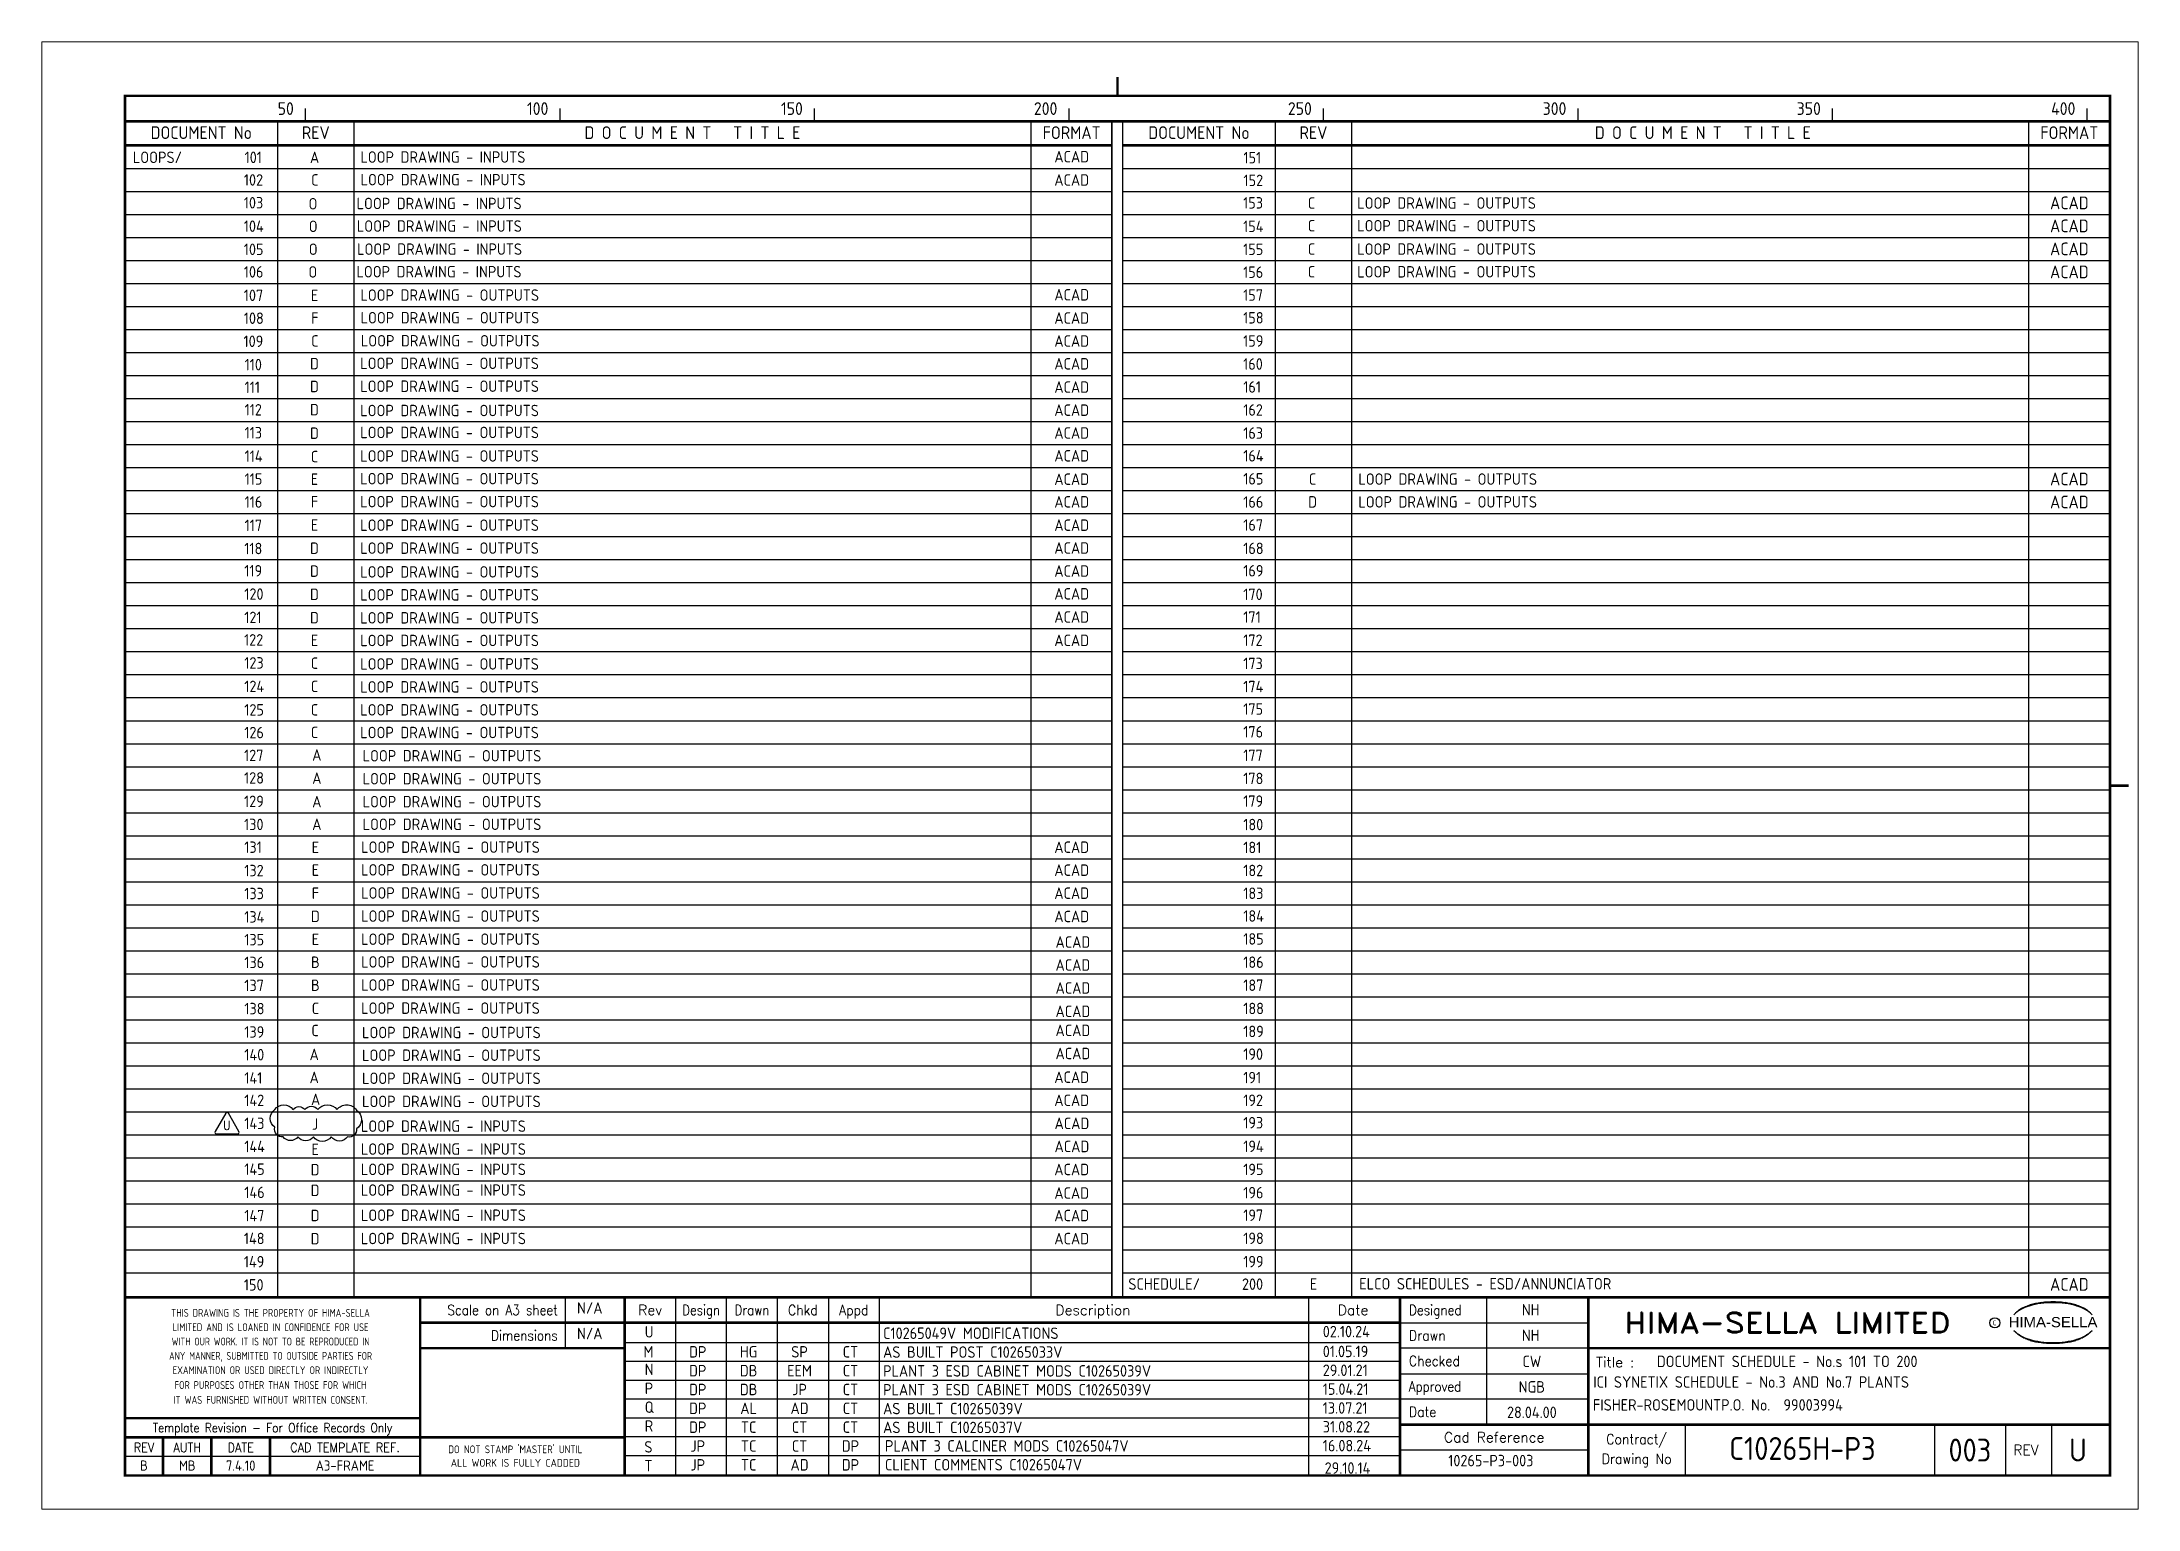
# Paper-space layout 'Layout1' of a CAD drawing. Extents: x 41 to 369, y 29 to 258.
# The model-space entities are those that its viewports show. They can reach past a viewport. Long polylines and large blocks are cut down to what shows.
import ezdxf
from ezdxf.enums import TextEntityAlignment as Align

# ---------------------------------------------------------------- set-up
doc = ezdxf.new("R2010")
doc.units = 0
doc.header["$LTSCALE"] = 0.25
doc.header["$MEASUREMENT"] = 0
doc.layers.get('0').update_dxf_attribs({"color": 41, "linetype": 'CONTINUOUS'})
for name, color, linetype in [('00-DRG_FRAME', 12, 'CONTINUOUS'), ('02-TEXT', 2, 'CONTINUOUS'), ('03-DOC_LIST_101-200', 7, 'CONTINUOUS'), ('051-TEXT', 2, 'CONTINUOUS')]:
    doc.layers.add(name, color=color, linetype=linetype)
doc.styles.add('ARIAL', font='arial.ttf', dxfattribs={"height": 2.5})
doc.styles.add('ISO', font='iso.shx')
doc.styles.add('ROMAND', font='ROMAND')
doc.styles.add('ROMANS', font='romans.shx', dxfattribs={"width": 0.8})

psp = doc.layouts.get("Layout1")

msp = doc.modelspace()

# ---------------------------------------------------------------- texts
at = {"layer": '00-DRG_FRAME', "style": 'ISO'}
for s, p in [('50', (47.69, 267.75)), ('100', (97.69, 267.75)), ('150', (147.69, 267.75)), ('200', (197.69, 267.75)), ('250', (247.69, 267.75)), ('300', (297.69, 267.75)), ('350', (347.69, 267.75)), ('400', (397.69, 267.75))]:
    msp.add_text(s, height=2.5, dxfattribs=at).set_placement(p, align=Align.RIGHT)
at = {"layer": '00-DRG_FRAME', "color": 3, "style": 'ISO'}
for s, width, p in [('THIS DRAWING IS THE PROPERTY OF HIMA-SELLA', 0.9, (43.12, 32.44)), ("DO NOT STAMP 'MASTER' UNTIL", 0.95, (91.21, 5.79))]:
    msp.add_text(s, height=1.53, dxfattribs=dict(at, width=width)).set_placement(p, align=Align.MIDDLE)
at = {"layer": '00-DRG_FRAME', "color": 4, "style": 'ROMAND', "width": 0.87}
for s, p in [('Scale on A3 sheet', (99.54, 32)), ('Dimensions', (99.54, 27.01))]:
    msp.add_text(s, height=2, dxfattribs=at).set_placement(p, align=Align.RIGHT)
at = {"layer": '00-DRG_FRAME', "color": 4, "style": 'ROMAND'}
for s, p in [('Rev', (117.7, 32)), ('Description', (204.69, 32)), ('Date', (255.79, 32))]:
    msp.add_text(s, height=2, dxfattribs=at).set_placement(p, align=Align.CENTER)
for s, width, p in [('Design', 0.85, (127.7, 32)), ('Drawn', 0.85, (137.7, 32)), ('Chkd', 0.9, (147.7, 32)), ('Appd', 0.9, (157.7, 32))]:
    msp.add_text(s, height=2, dxfattribs=dict(at, width=width)).set_placement(p, align=Align.CENTER)
for s, width, p in [('Designed', 0.87, (266.75, 32)), ('Drawn', 0.9, (266.75, 27)), ('Checked', 0.9, (266.75, 22)), ('Approved', 0.85, (266.75, 17)), ('Date', 0.9, (266.75, 12))]:
    msp.add_text(s, height=2, dxfattribs=dict(at, width=width)).set_placement(p)
at = {"layer": '00-DRG_FRAME', "color": 3, "style": 'ISO'}
for s, width, p in [('LIMITED AND IS LOANED IN CONFIDENCE FOR USE', 0.9, (43.12, 29.62)), ('ANY MANNER, SUBMITTED TO OUTSIDE PARTIES FOR', 0.87, (43.12, 23.99)), ('WITH OUR WORK. IT IS NOT TO BE REPRODUCED IN', 0.87, (43.12, 26.81)), ('EXAMINATION OR USED DIRECTLY OR INDIRECTLY', 0.9, (43.12, 21.18)), ('FOR PURPOSES OTHER THAN THOSE FOR WHICH', 0.9, (43.12, 18.27)), ('IT WAS FURNISHED WITHOUT WRITTEN CONSENT.', 0.9, (43.12, 15.35))]:
    msp.add_text(s, height=1.53, dxfattribs=dict(at, width=width)).set_placement(p, align=Align.MIDDLE_CENTER)
at = {"layer": '00-DRG_FRAME', "style": 'ROMAND', "width": 1.15}
msp.add_text('HIMA-SELLA LIMITED', height=4, dxfattribs=at).set_placement((341.1, 30.5), align=Align.MIDDLE)
at = {"layer": '00-DRG_FRAME', "color": 3, "style": 'ISO', "width": 0.9}
msp.add_text('C', height=1, dxfattribs=at).set_placement((381.84, 30), align=Align.CENTER)
at = {"layer": '00-DRG_FRAME', "style": 'ARIAL', "width": 1.05}
msp.add_text('HIMA-SELLA', height=2, dxfattribs=at).set_placement((393.3, 29.63), align=Align.CENTER)
at = {"layer": '00-DRG_FRAME', "color": 4, "style": 'ROMAND'}
msp.add_text('Title :', height=2, dxfattribs=at).set_placement((303.5, 21.75))
for s, height, width, p in [('Template Revision - For Office Records Only', 1.8, 0.85, (43.5, 9.62)), ('Contract/', 2, 0.9, (311.5, 7.5)), ('REV', 1.8, 0.9, (18.25, 6)), ('AUTH', 1.8, 0.9, (26.75, 6)), ('DATE', 1.8, 0.9, (37.25, 6)), ('CAD TEMPLATE REF.', 1.8, 0.9, (57.75, 6)), ('Drawing No', 2, 0.9, (311.5, 3.5))]:
    msp.add_text(s, height=height, dxfattribs=dict(at, width=width)).set_placement(p, align=Align.MIDDLE)
for s, p in [('Cad Reference', (283.5, 8)), ('REV', (388, 5.5))]:
    msp.add_text(s, height=2, dxfattribs=at).set_placement(p, align=Align.MIDDLE)
at = {"layer": '00-DRG_FRAME', "color": 41, "style": 'ISO'}
for s, p in [('B', (18.25, 1.45)), ('MB', (26.75, 1.45)), ('7.4.10', (37.25, 1.45)), ('A3-FRAME', (57.75, 1.45))]:
    msp.add_text(s, height=2, dxfattribs=at).set_placement(p, align=Align.CENTER)
at = {"layer": '00-DRG_FRAME', "color": 3, "style": 'ISO'}
msp.add_text('ALL WORK IS FULLY CADDED', height=1.53, dxfattribs=at).set_placement((91.21, 2.98), align=Align.MIDDLE_CENTER)
at = {"layer": '02-TEXT', "color": 2, "style": 'ROMANS', "width": 0.8}
msp.add_text('U', height=1.8, dxfattribs=at).set_placement((34.53, 69.28), align=Align.MIDDLE)
at = {"layer": '03-DOC_LIST_101-200', "style": 'ISO'}
for s, height, p in [('DOCUMENT No', 2.5, (29.5, 263.02)), ('REV', 2.5, (52, 263.02)), ('D O C U M E N T   T I T L E', 2.5, (126, 263.02)), ('FORMAT', 2.5, (200.5, 263.02)), ('DOCUMENT No', 2.5, (225.5, 263.02)), ('REV', 2.5, (248, 263.02)), ('D O C U M E N T   T I T L E', 2.5, (324.5, 263.02)), ('FORMAT', 2.5, (396.5, 263.02)), ('A', 2.25, (51.77, 258.3)), ('ACAD', 2.25, (200.51, 258.42)), ('C', 2.25, (51.81, 253.87)), ('ACAD', 2.25, (200.51, 253.85)), ('O', 2.25, (51.45, 249.19)), ('C', 2.25, (247.61, 249.32)), ('ACAD', 2.5, (396.5, 249.23)), ('C', 2.25, (247.61, 244.87)), ('ACAD', 2.5, (396.5, 244.71)), ('O', 2.25, (51.49, 244.75)), ('O', 2.25, (51.49, 240.25)), ('C', 2.25, (247.61, 240.28)), ('ACAD', 2.5, (396.5, 240.19)), ('O', 2.25, (51.42, 235.79)), ('C', 2.25, (247.61, 235.82)), ('ACAD', 2.5, (396.5, 235.67)), ('E', 2.25, (51.77, 231.18)), ('ACAD', 2.25, (200.51, 231.3)), ('F', 2.25, (51.81, 226.75)), ('ACAD', 2.25, (200.51, 226.73)), ('C', 2.25, (51.81, 222.24)), ('ACAD', 2.25, (200.51, 222.22)), ('D', 2.25, (51.74, 217.79)), ('ACAD', 2.25, (200.51, 217.74)), ('D', 2.25, (51.74, 213.29)), ('ACAD', 2.25, (200.51, 213.17)), ('D', 2.25, (51.74, 208.73)), ('ACAD', 2.25, (200.51, 208.64)), ('D', 2.25, (51.74, 204.12)), ('ACAD', 2.25, (200.51, 204.16)), ('ACAD', 2.25, (200.51, 199.67)), ('C', 2.25, (51.74, 199.52)), ('E', 2.25, (51.74, 195.07)), ('ACAD', 2.25, (200.51, 195.08)), ('C', 2.25, (247.83, 195.1)), ('ACAD', 2.5, (396.5, 194.99)), ('F', 2.25, (51.74, 190.63)), ('ACAD', 2.25, (200.51, 190.63)), ('D', 2.25, (247.83, 190.62)), ('ACAD', 2.5, (396.5, 190.47)), ('E', 2.25, (51.74, 186.07)), ('ACAD', 2.25, (200.51, 186.05)), ('D', 2.25, (51.74, 181.52)), ('ACAD', 2.25, (200.51, 181.56)), ('D', 2.25, (51.74, 177.02)), ('ACAD', 2.25, (200.51, 177.04)), ('D', 2.25, (51.74, 172.46)), ('ACAD', 2.25, (200.51, 172.56)), ('D', 2.25, (51.74, 167.86)), ('ACAD', 2.25, (200.51, 168.01)), ('E', 2.25, (51.74, 163.42)), ('ACAD', 2.25, (200.51, 163.42)), ('C', 2.25, (51.74, 158.94)), ('C', 2.25, (51.74, 154.38)), ('C', 2.25, (51.74, 149.78)), ('C', 2.25, (51.74, 145.34)), ('A', 2.25, (52.21, 140.91)), ('A', 2.25, (52.21, 136.35)), ('A', 2.25, (52.21, 131.75)), ('A', 2.25, (52.21, 127.3)), ('E', 2.25, (51.92, 122.74)), ('ACAD', 2.25, (200.51, 122.79)), ('E', 2.25, (51.92, 118.28)), ('ACAD', 2.25, (200.51, 118.28)), ('F', 2.25, (51.92, 113.75)), ('ACAD', 2.25, (200.51, 113.76)), ('D', 2.25, (51.92, 109.21)), ('ACAD', 2.25, (200.51, 109.18)), ('E', 2.25, (51.92, 104.69)), ('ACAD', 2.25, (200.74, 104.16)), ('B', 2.25, (51.92, 100.2)), ('ACAD', 2.25, (200.74, 99.65)), ('B', 2.25, (51.92, 95.67)), ('ACAD', 2.25, (200.74, 95.14)), ('C', 2.25, (51.92, 91.13)), ('ACAD', 2.25, (200.74, 90.55)), ('C', 2.25, (51.86, 86.79)), ('ACAD', 2.25, (200.74, 86.8)), ('A', 2.25, (51.69, 82.08)), ('ACAD', 2.25, (200.74, 82.27)), ('A', 2.25, (51.69, 77.56)), ('ACAD', 2.25, (200.51, 77.61)), ('A', 2.25, (51.97, 73.24)), ('ACAD', 2.25, (200.51, 73.08)), ('J', 2.25, (51.87, 68.41)), ('ACAD', 2.25, (200.55, 68.54)), ('ACAD', 2.25, (200.55, 64.01)), ('E', 2.25, (51.87, 63.44)), ('D', 2.25, (51.87, 59.46)), ('ACAD', 2.25, (200.51, 59.48)), ('D', 2.25, (51.87, 55.39)), ('ACAD', 2.25, (200.51, 54.85)), ('D', 2.25, (51.87, 50.45)), ('ACAD', 2.25, (200.51, 50.44)), ('D', 2.25, (51.87, 45.88)), ('ACAD', 2.25, (200.51, 45.91)), ('E', 2.25, (248.01, 36.97)), ('ACAD', 2.5, (396.5, 36.79))]:
    msp.add_text(s, height=height, dxfattribs=at).set_placement(p, align=Align.CENTER)
for s, p in [('LOOPS/', (16.07, 258.3)), ('101', (38.01, 258.3)), ('LOOP DRAWING - INPUTS', (60.77, 258.36)), ('151', (234.25, 258.24)), ('102', (37.87, 253.86)), ('LOOP DRAWING - INPUTS', (60.81, 253.92)), ('152', (234.25, 253.77)), ('103', (37.86, 249.38)), ('LOOP DRAWING - INPUTS', (60.03, 249.24)), ('153', (234.19, 249.36)), ('LOOP DRAWING - OUTPUTS', (256.61, 249.32)), ('LOOP DRAWING - OUTPUTS', (256.61, 244.87)), ('104', (37.86, 244.78)), ('LOOP DRAWING - INPUTS', (60.07, 244.8)), ('154', (234.19, 244.74)), ('105', (37.86, 240.23)), ('LOOP DRAWING - INPUTS', (60.12, 240.27)), ('155', (234.19, 240.24)), ('LOOP DRAWING - OUTPUTS', (256.61, 240.28)), ('106', (37.86, 235.8)), ('LOOP DRAWING - INPUTS', (60, 235.84)), ('156', (234.19, 235.74)), ('LOOP DRAWING - OUTPUTS', (256.61, 235.82)), ('107', (37.86, 231.2)), ('LOOP DRAWING - OUTPUTS', (60.77, 231.24)), ('157', (234.19, 231.24)), ('108', (37.86, 226.7)), ('LOOP DRAWING - OUTPUTS', (60.81, 226.8)), ('158', (234.19, 226.78)), ('109', (37.8, 222.17)), ('LOOP DRAWING - OUTPUTS', (60.86, 222.27)), ('159', (234.19, 222.24)), ('110', (38.01, 217.58)), ('LOOP DRAWING - OUTPUTS', (60.74, 217.84)), ('160', (234.19, 217.7)), ('111', (38.01, 213.14)), ('LOOP DRAWING - OUTPUTS', (60.74, 213.34)), ('161', (234.21, 213.2)), ('112', (38.01, 208.71)), ('LOOP DRAWING - OUTPUTS', (60.74, 208.57)), ('162', (234.21, 208.68)), ('113', (38.01, 204.21)), ('LOOP DRAWING - OUTPUTS', (60.74, 204.26)), ('163', (234.21, 204.13)), ('114', (38.01, 199.6)), ('LOOP DRAWING - OUTPUTS', (60.74, 199.64)), ('164', (234.21, 199.67)), ('115', (38.01, 195.11)), ('LOOP DRAWING - OUTPUTS', (60.74, 195.18)), ('165', (234.21, 195.15)), ('LOOP DRAWING - OUTPUTS', (256.83, 195.1)), ('116', (38.01, 190.61)), ('LOOP DRAWING - OUTPUTS', (60.74, 190.67)), ('166', (234.21, 190.6)), ('LOOP DRAWING - OUTPUTS', (256.83, 190.62)), ('117', (38.01, 186)), ('LOOP DRAWING - OUTPUTS', (60.74, 186.05)), ('167', (234.21, 186.08)), ('118', (37.95, 181.46)), ('LOOP DRAWING - OUTPUTS', (60.74, 181.54)), ('168', (234.21, 181.49)), ('119', (37.95, 177.09)), ('LOOP DRAWING - OUTPUTS', (60.74, 176.87)), ('169', (234.21, 177.09)), ('120', (37.95, 172.51)), ('LOOP DRAWING - OUTPUTS', (60.74, 172.36)), ('170', (234.21, 172.46)), ('121', (37.95, 167.93)), ('LOOP DRAWING - OUTPUTS', (60.74, 167.85)), ('171', (234.21, 167.99)), ('122', (37.91, 163.52)), ('LOOP DRAWING - OUTPUTS', (60.74, 163.4)), ('172', (234.21, 163.45)), ('123', (37.95, 158.99)), ('LOOP DRAWING - OUTPUTS', (60.74, 158.79)), ('173', (234.21, 158.88)), ('124', (37.95, 154.38)), ('LOOP DRAWING - OUTPUTS', (60.74, 154.28)), ('174', (234.21, 154.35)), ('125', (37.95, 149.77)), ('LOOP DRAWING - OUTPUTS', (60.74, 149.77)), ('175', (234.21, 149.93)), ('126', (37.95, 145.31)), ('LOOP DRAWING - OUTPUTS', (60.74, 145.32)), ('176', (234.21, 145.45)), ('127', (37.91, 140.82)), ('LOOP DRAWING - OUTPUTS', (61.21, 140.75)), ('177', (234.21, 140.85)), ('128', (37.91, 136.4)), ('LOOP DRAWING - OUTPUTS', (61.21, 136.24)), ('178', (234.21, 136.3)), ('129', (37.91, 131.79)), ('LOOP DRAWING - OUTPUTS', (61.21, 131.74)), ('179', (234.21, 131.84)), ('130', (37.91, 127.26)), ('LOOP DRAWING - OUTPUTS', (61.21, 127.29)), ('180', (234.21, 127.24)), ('131', (37.95, 122.79)), ('LOOP DRAWING - OUTPUTS', (60.92, 122.8)), ('181', (234.21, 122.74)), ('132', (37.95, 118.2)), ('LOOP DRAWING - OUTPUTS', (60.92, 118.34)), ('182', (234.21, 118.22)), ('133', (37.95, 113.69)), ('LOOP DRAWING - OUTPUTS', (60.92, 113.8)), ('183', (234.21, 113.74)), ('134', (37.95, 109.1)), ('LOOP DRAWING - OUTPUTS', (60.92, 109.26)), ('184', (234.21, 109.28)), ('135', (37.95, 104.63)), ('LOOP DRAWING - OUTPUTS', (60.92, 104.72)), ('185', (234.21, 104.77)), ('136', (37.96, 100.15)), ('LOOP DRAWING - OUTPUTS', (60.92, 100.26)), ('186', (234.21, 100.2)), ('137', (37.96, 95.64)), ('LOOP DRAWING - OUTPUTS', (60.92, 95.72)), ('187', (234.21, 95.68)), ('138', (37.96, 91.09)), ('LOOP DRAWING - OUTPUTS', (60.92, 91.18)), ('188', (234.21, 91.11)), ('139', (37.96, 86.5)), ('LOOP DRAWING - OUTPUTS', (61.09, 86.39)), ('189', (234.21, 86.6)), ('140', (37.96, 82.03)), ('LOOP DRAWING - OUTPUTS', (61.09, 81.93)), ('190', (234.21, 82.14)), ('141', (37.96, 77.47)), ('LOOP DRAWING - OUTPUTS', (61.09, 77.4)), ('191', (234.21, 77.54)), ('142', (37.96, 73.06)), ('LOOP DRAWING - OUTPUTS', (61.09, 72.86)), ('192', (234.21, 73.08)), ('143', (37.96, 68.55)), ('LOOP DRAWING - INPUTS', (60.87, 68)), ('193', (234.21, 68.67)), ('144', (37.96, 64)), ('194', (234.21, 64.04)), ('145', (37.96, 59.54)), ('LOOP DRAWING - INPUTS', (60.87, 63.49)), ('LOOP DRAWING - INPUTS', (60.87, 59.51)), ('LOOP DRAWING - INPUTS', (60.87, 55.44)), ('195', (234.21, 59.5)), ('146', (37.96, 54.99)), ('196', (234.21, 54.93)), ('147', (37.96, 50.43)), ('LOOP DRAWING - INPUTS', (60.87, 50.5)), ('197', (234.21, 50.5)), ('148', (37.87, 45.93)), ('LOOP DRAWING - INPUTS', (60.87, 45.93)), ('198', (234.21, 45.96)), ('149', (37.87, 41.37)), ('199', (234.21, 41.39)), ('150', (37.87, 36.82)), ('SCHEDULE/', (211.63, 36.99)), ('200', (233.96, 36.96)), ('ELCO SCHEDULES - ESD/ANNUNCIATOR', (257.01, 37.03))]:
    msp.add_text(s, height=2.25, dxfattribs=at).set_placement(p)
at = {"layer": '03-DOC_LIST_101-200', "color": 2, "style": 'ISO'}
for s, p in [('C10265049V MODIFICATIONS', (163.45, 27.32)), ('02.10.24', (249.83, 27.65)), ('AS BUILT POST C10265033V', (163.45, 23.62)), ('01.05.19', (249.83, 23.74)), ('N', (116.62, 20.2)), ('PLANT 3 ESD CABINET MODS C10265039V', (163.45, 19.92)), ('29.01.21', (249.83, 20.04)), ('P', (116.62, 16.5)), ('PLANT 3 ESD CABINET MODS C10265039V', (163.45, 16.22)), ('15.04.21', (249.83, 16.34)), ('Q', (116.62, 12.8)), ('AS BUILT C10265039V ', (163.45, 12.52)), ('13.07.21', (249.83, 12.64)), ('R', (116.62, 9.1)), ('AS BUILT C10265037V', (163.45, 8.82)), ('31.08.22', (249.83, 8.94)), ('S', (116.55, 5)), ('PLANT 3 CALCINER MODS C10265047V', (163.82, 5.19)), ('16.08.24', (249.83, 5.24)), ('T', (116.55, 1.3)), ('CLIENT COMMENTS C10265047V', (163.82, 1.49)), ('29.10.14', (250.2, 0.84))]:
    msp.add_text(s, height=2.25, dxfattribs=at).set_placement(p)
for tag, p in [('NH', (290.68, 31.92)), ('U', (117.49, 27.59)), ('NH', (290.68, 26.92)), ('M', (117.35, 23.67)), ('DP', (127.04, 23.67)), ('', (127.1, 27.33)), ('HG', (137.04, 23.67)), ('', (137.1, 27.33)), ('SP', (147.04, 23.67)), ('', (147.1, 27.33)), ('CT', (157.04, 23.67)), ('', (157.1, 27.33)), ('DP', (127.04, 19.97)), ('DB', (137.04, 19.97)), ('EEM', (147.04, 19.97)), ('CT', (157.04, 19.97)), ('CW', (290.91, 21.78)), ('DP', (127.04, 16.27)), ('DB', (137.04, 16.27)), ('JP', (147.04, 16.27)), ('CT', (157.04, 16.27)), ('NGB', (290.91, 16.78)), ('DP', (127.04, 12.57)), ('AL', (137.04, 12.57)), ('AD', (147.04, 12.57)), ('CT', (157.04, 12.57)), ('28.04.00', (290.91, 11.78)), ('DP', (127.04, 8.87)), ('TC', (137.04, 8.87)), ('CT', (147.04, 8.87)), ('CT', (157.04, 8.87)), ('JP', (127.04, 5.17)), ('TC', (137.04, 5.17)), ('CT', (147.04, 5.17)), ('DP', (157.04, 5.17)), ('JP', (127.04, 1.47)), ('TC', (137.04, 1.47)), ('AD', (147.04, 1.47)), ('DP', (157.04, 1.47))]:
    msp.add_attdef(tag, text='0', height=2.25, dxfattribs=at).set_placement(p, align=Align.CENTER)

# ---------------------------------------------------------------- blocks, each defined once
blk = doc.blocks.new('A3-TITLE')
at = {"layer": '051-TEXT', "style": 'ISO'}
blk.add_attdef('TITLE_1', (315.46, 21.78), '', height=2.25, dxfattribs=at)
for tag, p in [('DRGNO', (376.96, 3.24)), ('REV.', (398.2, 3.24))]:
    blk.add_attdef(tag, text='', height=4.5, dxfattribs=at).set_placement(p, align=Align.CENTER)
blk = doc.blocks.new('A3-CONTRACT')
at = {"layer": '051-TEXT', "color": 41, "style": 'ISO'}
for tag, height, p in [('SCALE', 2.25, (106.71, 31.82)), ('DIMS', 2.25, (106.71, 26.8)), ('CONTRACT', 4.5, (344.94, 3.1)), ('CAD-REF', 2.25, (283.73, 1.84))]:
    blk.add_attdef(tag, text='', height=height, dxfattribs=at).set_placement(p, align=Align.CENTER)
for tag, p in [('TITLE_2', (303.86, 17.28)), ('TITLE_3', (303.79, 12.78))]:
    blk.add_attdef(tag, p, '', height=2.25, dxfattribs=at)

# ---------------------------------------------------------------- linework, layer by layer
msp.add_lwpolyline([(34.31, 71.64), (32.23, 68.04, 0.57735), (32.49, 67.59), (36.65, 67.59, 0.57735), (36.91, 68.04), (34.83, 71.64, 0.57735)], format="xyb", close=True)
at = {"color": 6}
msp.add_lwpolyline([(43.94, 72.36, -0.520567), (47.52, 72.36, -0.520567), (49.87, 72.36, -0.520567), (52.4, 72.36, -0.520567), (56.15, 72.36, -0.520567), (59.99, 72.28, -0.520567), (59.99, 68.58, -0.520567), (58.25, 67.02, -0.520567), (55.03, 67.02, -0.520567), (51.54, 67.02, -0.520567), (48.47, 67.02, -0.520567), (45.6, 67.02, -0.520567), (43.94, 68.89, -0.520567)], format="xyb", close=True, dxfattribs=at)
at = {"layer": '00-DRG_FRAME'}
for p, q in [((50, 266.5), (50, 269)), ((100, 266.5), (100, 269)), ((150, 266.5), (150, 269)), ((200, 266.5), (200, 269)), ((250, 266.5), (250, 269)), ((300, 266.5), (300, 269)), ((350, 266.5), (350, 269)), ((400, 266.5), (400, 269)), ((101.01, 35.5), (101.01, 25.5)), ((122.7, 35.5), (122.7, 0.5)), ((132.7, 0.5), (132.7, 35.5)), ((142.7, 0.5), (142.7, 35.5)), ((152.7, 35.5), (152.7, 0.5)), ((162.7, 35.5), (162.7, 0.5)), ((247, 35.5), (247, 0.5)), ((282, 35.5), (282, 10.5)), ((265, 30.5), (302, 30.5)), ((265, 26.59), (112.7, 26.59)), ((302, 25.5), (265, 25.5)), ((265, 22.89), (112.7, 22.89)), ((265, 19.19), (112.7, 19.19)), ((265, 20.5), (302, 20.5)), ((265, 15.49), (112.7, 15.49)), ((302, 15.5), (265, 15.5)), ((265, 11.79), (112.7, 11.79)), ((321, 10.5), (321, 0.5)), ((370, 10.5), (370, 0.5)), ((384, 0.5), (384, 10.5)), ((393, 10.5), (393, 0.5)), ((72.5, 4.25), (14.5, 4.25)), ((265, 8.09), (112.7, 8.09)), ((265, 4.39), (112.7, 4.39)), ((302, 5.5), (265, 5.5))]:
    msp.add_line(p, q, dxfattribs=at)
at = {"layer": '00-DRG_FRAME', "const_width": 0.5}
for points in [[(209.5, 271.5), (209.5, 275.18)], [(209.5, 271.5), (209.5, 275.18)], [(14.5, 266.5), (404.5, 266.5)], [(404.5, 136), (408.18, 136)], [(404.5, 35.5), (14.5, 35.5)], [(72.5, 0.5), (72.5, 35.5)], [(112.7, 0.5), (112.7, 35.5)], [(265, 35.5), (265, 0.5)], [(302, 0.5), (302, 35.5)], [(265, 30.5), (72.5, 30.5)], [(112.7, 25.5), (72.5, 25.5)], [(404.5, 25.5), (302, 25.5)], [(14.5, 11.75), (72.5, 11.75)], [(14.5, 8), (72.5, 8)], [(22, 0.5), (22, 8)], [(31.5, 0.5), (31.5, 8)], [(43, 0.5), (43, 8)], [(112.7, 8), (72.5, 8)], [(265, 10.5), (404.5, 10.5)]]:
    msp.add_lwpolyline(points, dxfattribs=at)
msp.add_lwpolyline([(14.5, 0.5), (404.5, 0.5), (404.5, 271.5), (14.5, 271.5)], close=True, dxfattribs=at)
at = {"layer": '00-DRG_FRAME', "color": 3}
msp.add_circle((381.88, 30.5), 1, dxfattribs=at)
for centre, radius, start, end in [((390.6, 26.83), 7.24, 106.0532, 133.5024), ((390.11, 28.1), 5.98, 122.244, 131.6154), ((389.75, 28.78), 5.21, 111.8206, 122.8668), ((391.78, 24.7), 9.76, 107.5931, 113.9452), ((393.1, 18.5), 15.94, 89.2698, 106.3911), ((392.1, 23.52), 10.99, 96.0146, 107.3203), ((393.29, 16.31), 18.28, 92.8917, 97.3734), ((393.24, 18.86), 15.73, 89.7805, 93.1738), ((393.36, 18.86), 15.73, 86.8262, 90.2195), ((393.51, 18.5), 15.94, 73.6089, 90.7302), ((393.31, 16.31), 18.28, 82.6266, 87.1083), ((394.51, 23.52), 10.99, 72.6797, 83.9854), ((394.83, 24.7), 9.76, 66.0548, 72.4069), ((396, 26.83), 7.24, 46.4976, 73.9468), ((396.85, 28.78), 5.21, 57.1332, 68.1794), ((396.49, 28.1), 5.98, 48.3846, 57.756), ((390.88, 27.01), 7.3, 130.419, 136.057), ((390.88, 34.04), 7.3, 223.943, 229.581), ((390.6, 34.23), 7.24, 226.4976, 253.9468), ((396, 34.23), 7.24, 286.0532, 313.5024), ((395.73, 27.01), 7.3, 43.943, 49.581), ((395.73, 34.04), 7.3, 310.419, 316.057), ((390.11, 32.96), 5.98, 228.3846, 237.756), ((389.75, 32.28), 5.21, 237.1332, 248.1794), ((391.78, 36.36), 9.76, 246.0548, 252.4069), ((393.1, 42.56), 15.94, 253.6089, 270.7302), ((392.1, 37.54), 10.99, 252.6797, 263.9854), ((393.29, 44.75), 18.28, 262.6266, 267.1083), ((393.24, 42.19), 15.73, 266.8262, 270.2195), ((393.51, 42.56), 15.94, 269.2698, 286.3911), ((393.36, 42.19), 15.73, 269.7805, 273.1738), ((393.31, 44.75), 18.28, 272.8917, 277.3734), ((394.51, 37.54), 10.99, 276.0146, 287.3203), ((394.83, 36.36), 9.76, 287.5931, 293.9452), ((396.85, 32.28), 5.21, 291.8206, 302.8668), ((396.49, 32.96), 5.98, 302.244, 311.6154)]:
    msp.add_arc(centre, radius, start, end, dxfattribs=at)
at = {"layer": '03-DOC_LIST_101-200', "color": 3}
for p, q in [((14.5, 257.25), (208.5, 257.25)), ((210.5, 257.25), (404.5, 257.25)), ((14.5, 252.73), (208.5, 252.73)), ((210.5, 252.73), (404.5, 252.73)), ((14.5, 248.21), (208.5, 248.21)), ((210.5, 248.21), (404.5, 248.21)), ((14.5, 243.69), (208.5, 243.69)), ((210.5, 243.69), (404.5, 243.69)), ((14.5, 239.17), (208.5, 239.17)), ((210.5, 239.17), (404.5, 239.17)), ((14.5, 234.65), (208.5, 234.65)), ((210.5, 234.65), (404.5, 234.65)), ((14.5, 230.13), (208.5, 230.13)), ((210.5, 230.13), (404.5, 230.13)), ((14.5, 225.61), (208.5, 225.61)), ((210.5, 225.61), (404.5, 225.61)), ((14.5, 221.09), (208.5, 221.09)), ((210.5, 221.09), (404.5, 221.09)), ((14.5, 216.57), (208.5, 216.57)), ((210.5, 216.57), (404.5, 216.57)), ((14.5, 212.05), (208.5, 212.05)), ((210.5, 212.05), (404.5, 212.05)), ((14.5, 207.53), (208.5, 207.53)), ((210.5, 207.53), (404.5, 207.53)), ((14.5, 203.01), (208.5, 203.01)), ((210.5, 203.01), (404.5, 203.01)), ((14.5, 198.49), (208.5, 198.49)), ((210.5, 198.49), (404.5, 198.49)), ((14.5, 193.97), (208.5, 193.97)), ((210.5, 193.97), (404.5, 193.97)), ((14.5, 189.45), (208.5, 189.45)), ((210.5, 189.45), (404.5, 189.45)), ((14.5, 184.93), (208.5, 184.93)), ((210.5, 184.93), (404.5, 184.93)), ((14.5, 180.41), (208.5, 180.41)), ((210.5, 180.41), (404.5, 180.41)), ((14.5, 175.89), (208.5, 175.89)), ((210.5, 175.89), (404.5, 175.89)), ((14.5, 171.37), (208.5, 171.37)), ((210.5, 171.37), (404.5, 171.37)), ((14.5, 166.85), (208.5, 166.85)), ((210.5, 166.85), (404.5, 166.85)), ((14.5, 162.33), (208.5, 162.33)), ((210.5, 162.33), (404.5, 162.33)), ((14.5, 157.81), (208.5, 157.81)), ((210.5, 157.81), (404.5, 157.81)), ((14.5, 153.29), (208.5, 153.29)), ((210.5, 153.29), (404.5, 153.29)), ((14.5, 148.77), (208.5, 148.77)), ((210.5, 148.77), (404.5, 148.77)), ((14.5, 144.25), (208.5, 144.25)), ((210.5, 144.25), (404.5, 144.25)), ((14.5, 139.73), (208.5, 139.73)), ((210.5, 139.73), (404.5, 139.73)), ((14.5, 135.21), (208.5, 135.21)), ((210.5, 135.21), (404.5, 135.21)), ((14.5, 130.69), (208.5, 130.69)), ((210.5, 130.69), (404.5, 130.69)), ((14.5, 126.17), (208.5, 126.17)), ((210.5, 126.17), (404.5, 126.17)), ((14.5, 121.65), (208.5, 121.65)), ((210.5, 121.65), (404.5, 121.65)), ((14.5, 117.13), (208.5, 117.13)), ((210.5, 117.13), (404.5, 117.13)), ((14.5, 112.61), (208.5, 112.61)), ((210.5, 112.61), (404.5, 112.61)), ((14.5, 108.09), (208.5, 108.09)), ((210.5, 108.09), (404.5, 108.09)), ((14.5, 103.57), (208.5, 103.57)), ((210.5, 103.57), (404.5, 103.57)), ((14.5, 99.05), (208.5, 99.05)), ((210.5, 99.05), (404.5, 99.05)), ((14.5, 94.53), (208.5, 94.53)), ((210.5, 94.53), (404.5, 94.53)), ((14.5, 90.01), (208.5, 90.01)), ((210.5, 90.01), (404.5, 90.01)), ((14.5, 85.49), (208.5, 85.49)), ((210.5, 85.49), (404.5, 85.49)), ((14.5, 80.97), (208.5, 80.97)), ((210.5, 80.97), (404.5, 80.97)), ((14.5, 76.45), (208.5, 76.45)), ((210.5, 76.45), (404.5, 76.45)), ((14.5, 71.93), (208.5, 71.93)), ((210.5, 71.93), (404.5, 71.93)), ((14.5, 67.41), (208.5, 67.41)), ((210.5, 67.41), (404.5, 67.41)), ((14.5, 62.89), (208.5, 62.89)), ((210.5, 62.89), (404.5, 62.89)), ((14.5, 58.37), (208.5, 58.37)), ((210.5, 58.37), (404.5, 58.37)), ((14.5, 53.85), (208.5, 53.85)), ((210.5, 53.85), (404.5, 53.85)), ((14.5, 49.33), (208.5, 49.33)), ((210.5, 49.33), (404.5, 49.33)), ((14.5, 44.81), (208.5, 44.81)), ((210.5, 44.81), (404.5, 44.81)), ((14.5, 40.29), (208.5, 40.29)), ((210.5, 40.29), (404.5, 40.29))]:
    msp.add_line(p, q, dxfattribs=at)
at = {"layer": '03-DOC_LIST_101-200'}
for points, const_width in [([(44.5, 35.5), (44.5, 266.48)], 0.3), ([(59.5, 266.5), (59.5, 35.49)], 0.3), ([(192.5, 266.51), (192.5, 35.5)], 0.3), ([(208.41, 266.51), (208.41, 35.5)], 0.3), ([(210.51, 266.51), (210.51, 35.5)], 0.3), ([(240.5, 35.48), (240.5, 266.49)], 0.3), ([(255.5, 266.49), (255.5, 35.5)], 0.3), ([(388.5, 266.51), (388.5, 35.49)], 0.3), ([(14.5, 261.77), (208.5, 261.77)], 0.5), ([(210.5, 261.77), (404.5, 261.77)], 0.5)]:
    msp.add_lwpolyline(points, dxfattribs=dict(at, const_width=const_width))

# ---------------------------------------------------------------- block references
at = {"layer": '00-DRG_FRAME'}
for name, p, values in [('A3-CONTRACT', (-0.88, 0.46), {'TITLE_2': 'ICI SYNETIX SCHEDULE - No.3 AND No.7 PLANTS', 'TITLE_3': 'FISHER-ROSEMOUNTP.O. No.  99003994', 'CAD-REF': '10265-P3-003', 'CONTRACT': 'C10265H-P3', 'SCALE': 'N/A', 'DIMS': 'N/A'}), ('A3-TITLE', (0, 0), {'TITLE_1': 'DOCUMENT SCHEDULE - No.s 101 TO 200', 'DRGNO': '003', 'REV.': 'U'})]:
    msp.add_blockref(name, p, dxfattribs=at).add_auto_attribs(values)

msp.set_redraw_order([(e.dxf.handle, doc.entitydb.next_handle()) for e in msp.query("TEXT MTEXT ATTDEF DIMENSION ARC_DIMENSION")])  # texts and dimensions are drawn at this point

# ---------------------------------------------------------------- viewports
at = {"layer": '00-DRG_FRAME'}
psp.add_viewport(center=(205.05, 143.5), size=(328.08, 229.5991), view_center_point=(204.1, 138), view_height=288.1915, dxfattribs=at)

doc.saveas('drawing.dxf')
